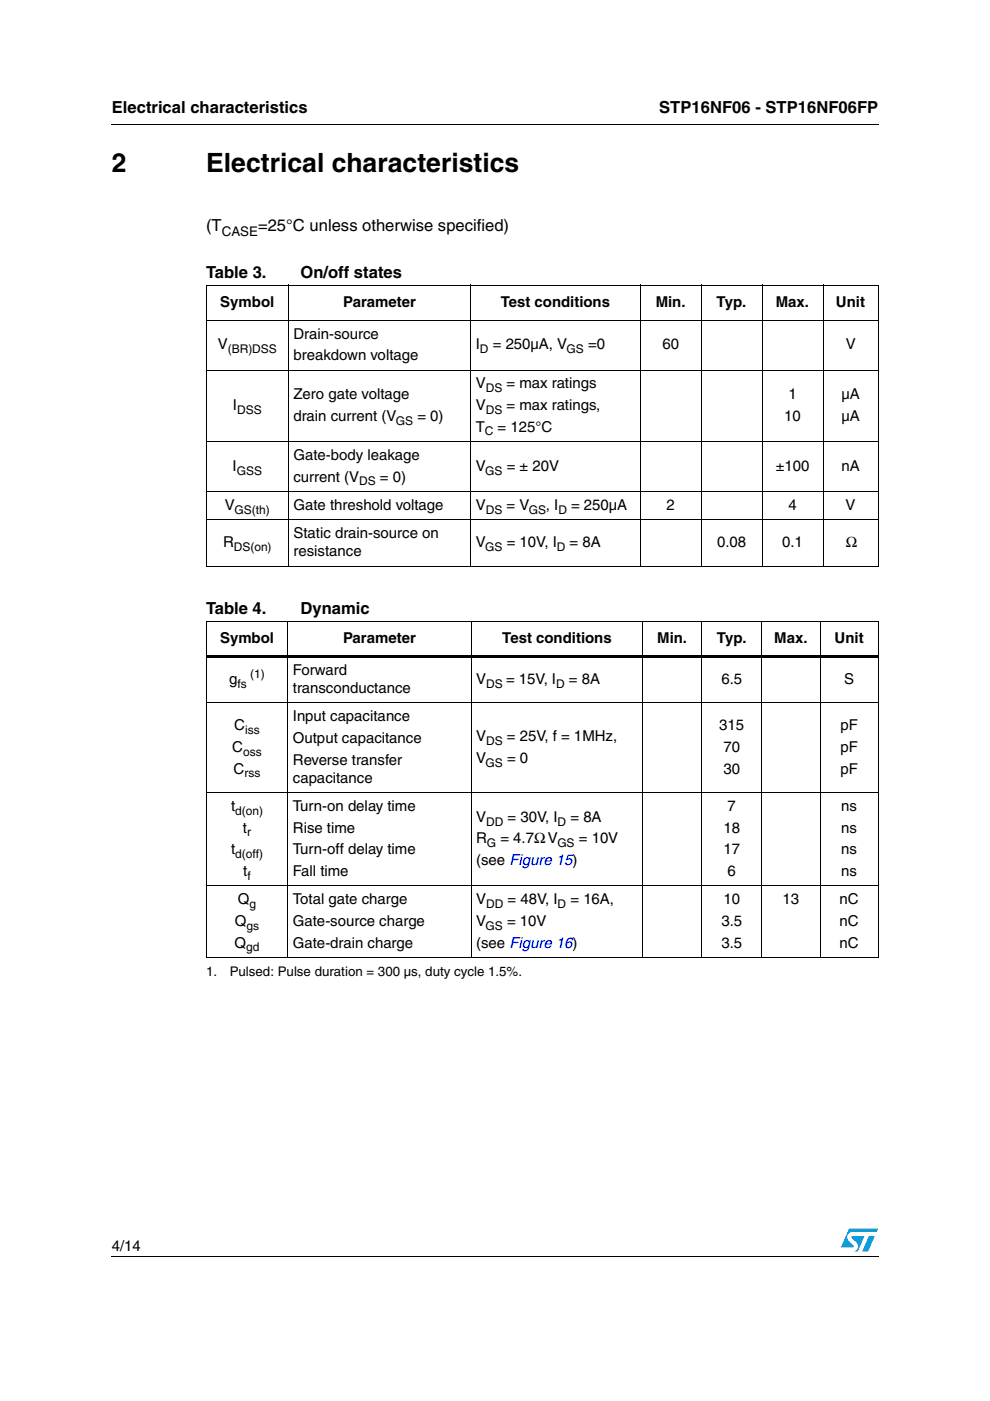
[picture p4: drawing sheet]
<svg xmlns="http://www.w3.org/2000/svg" width="210mm" height="297mm" viewBox="0 0 210 297" stroke-linecap="round" stroke-linejoin="round" font-family="sans-serif">
<defs><g id="words">
<g font-size="5.6">
<text x="23.7" y="36.4">2</text>
<text x="43.7" y="36.4">Electrical characteristics</text>
</g>
<g font-size="3.5">
<text x="23.7" y="23.9">Electrical characteristics</text>
<text x="139.8" y="23.9">STP16NF06 - STP16NF06FP</text>
<text x="43.7" y="49.1">(T</text>
<text x="54.7" y="49.1">=25°C unless otherwise specified)</text>
<text x="43.7" y="58.9">Table 3.</text>
<text x="63.7" y="58.9">On/off states</text>
<text x="43.7" y="130.2">Table 4.</text>
<text x="63.7" y="130.2">Dynamic</text>
</g>
<g font-size="3.2">
<text x="46.7" y="65.1">Symbol</text>
<text x="72.8" y="65.1">Parameter</text>
<text x="106.2" y="65.1">Test conditions</text>
<text x="139" y="65.1">Min.</text>
<text x="151.9" y="65.1">Typ.</text>
<text x="164.5" y="65.1">Max.</text>
<text x="177.2" y="65.1">Unit</text>
<text x="62.2" y="71.8">Drain-source</text>
<text x="46.2" y="74.1">V</text>
<text x="62.2" y="76.3">breakdown voltage</text>
<text x="100.9" y="74.1">I</text>
<text x="104.5" y="74.1">= 250µA, V</text>
<text x="124.7" y="74.1">=0</text>
<text x="140.4" y="74.1">60</text>
<text x="179.3" y="74.1">V</text>
<text x="100.9" y="82.4">V</text>
<text x="107.4" y="82.4">= max ratings</text>
<text x="49.4" y="86.9">I</text>
<text x="62.2" y="84.6">Zero gate voltage</text>
<text x="62.2" y="89.2">drain current (V</text>
<text x="88.5" y="89.2">= 0)</text>
<text x="100.9" y="86.9">V</text>
<text x="107.4" y="86.9">= max ratings,</text>
<text x="166.3" y="89.2">10</text>
<text x="167.2" y="84.6">1</text>
<text x="178.4" y="84.6">µA</text>
<text x="178.4" y="89.2">µA</text>
<text x="100.9" y="91.5">T</text>
<text x="105.5" y="91.5">= 125°C</text>
<text x="49.3" y="99.8">I</text>
<text x="62.2" y="97.5">Gate-body leakage</text>
<text x="100.9" y="99.8">V</text>
<text x="107.4" y="99.8">= ± 20V</text>
<text x="164.5" y="99.8">±100</text>
<text x="178.4" y="99.8">nA</text>
<text x="62.2" y="102.1">current (V</text>
<text x="80.6" y="102.1">= 0)</text>
<text x="47.7" y="108.1">V</text>
<text x="62.2" y="108.1">Gate threshold voltage</text>
<text x="100.9" y="108.1">V</text>
<text x="107.4" y="108.1">= V</text>
<text x="115.7" y="108.1">, I</text>
<text x="121.1" y="108.1">= 250µA</text>
<text x="141.3" y="108.1">2</text>
<text x="167.1" y="108.1">4</text>
<text x="179.3" y="108.1">V</text>
<text x="47.3" y="116.1">R</text>
<text x="62.2" y="114.1">Static drain-source on</text>
<text x="62.2" y="118">resistance</text>
<text x="100.9" y="116.1">V</text>
<text x="107.4" y="116.1">= 10V, I</text>
<text x="120.8" y="116.1">= 8A</text>
<text x="152.1" y="116.1">0.08</text>
<text x="165.8" y="116.1">0.1</text>
<text x="179.3" y="116.1">Ω</text>
<text x="46.7" y="136.3">Symbol</text>
<text x="72.8" y="136.3">Parameter</text>
<text x="106.5" y="136.3">Test conditions</text>
<text x="139.4" y="136.3">Min.</text>
<text x="152" y="136.3">Typ.</text>
<text x="164.2" y="136.3">Max.</text>
<text x="177" y="136.3">Unit</text>
<text x="62.1" y="143">Forward</text>
<text x="48.6" y="145">g</text>
<text x="62.1" y="146.9">transconductance</text>
<text x="100.9" y="145">V</text>
<text x="107.3" y="145">= 15V, I</text>
<text x="120.6" y="145">= 8A</text>
<text x="153" y="145">6.5</text>
<text x="179" y="145">S</text>
<text x="49.7" y="154.9">C</text>
<text x="62.1" y="152.9">Input capacitance</text>
<text x="152.5" y="154.9">315</text>
<text x="178.2" y="154.9">pF</text>
<text x="49.3" y="159.4">C</text>
<text x="62.1" y="157.5">Output capacitance</text>
<text x="100.9" y="157.1">V</text>
<text x="100.9" y="161.7">V</text>
<text x="107.5" y="157.1">= 25V, f = 1MHz,</text>
<text x="107.5" y="161.7">= 0</text>
<text x="153.4" y="159.4">70</text>
<text x="178.2" y="159.4">pF</text>
<text x="49.5" y="164">C</text>
<text x="62.1" y="162.1">Reverse transfer</text>
<text x="62.1" y="166">capacitance</text>
<text x="153.4" y="164">30</text>
<text x="178.2" y="164">pF</text>
<text x="49" y="172">t</text>
<text x="62.1" y="172">Turn-on delay time</text>
<text x="154.3" y="172">7</text>
<text x="178.4" y="172">ns</text>
<text x="51.5" y="176.6">t</text>
<text x="62.1" y="176.6">Rise time</text>
<text x="100.9" y="174.3">V</text>
<text x="100.9" y="178.8">R</text>
<text x="106.1" y="178.8">= 4.7ΩV</text>
<text x="107.6" y="174.3">= 30V, I</text>
<text x="120.9" y="174.3">= 8A</text>
<text x="122.7" y="178.8">= 10V</text>
<text x="153.4" y="176.6">18</text>
<text x="178.4" y="176.6">ns</text>
<text x="49" y="181.1">t</text>
<text x="51.6" y="185.7">t</text>
<text x="62.1" y="181.1">Turn-off delay time</text>
<text x="62.1" y="185.7">Fall time</text>
<text x="100.9" y="183.4">(see Figure 15)</text>
<text x="153.4" y="181.1">17</text>
<text x="154.3" y="185.7">6</text>
<text x="178.4" y="181.1">ns</text>
<text x="178.4" y="185.7">ns</text>
<text x="50.4" y="191.7">Q</text>
<text x="62.1" y="191.7">Total gate charge</text>
<text x="100.9" y="191.7">V</text>
<text x="107.6" y="191.7">= 48V, I</text>
<text x="120.9" y="191.7">= 16A,</text>
<text x="153.4" y="191.7">10</text>
<text x="165.9" y="191.7">13</text>
<text x="178" y="191.7">nC</text>
<text x="49.8" y="196.3">Q</text>
<text x="62.1" y="196.3">Gate-source charge</text>
<text x="100.9" y="196.3">V</text>
<text x="107.5" y="196.3">= 10V</text>
<text x="153" y="196.3">3.5</text>
<text x="178" y="196.3">nC</text>
<text x="49.7" y="200.9">Q</text>
<text x="62.1" y="200.9">Gate-drain charge</text>
<text x="100.9" y="200.9">(see Figure 16)</text>
<text x="153" y="200.9">3.5</text>
<text x="178" y="200.9">nC</text>
<text x="23.7" y="265.1">4/14</text>
</g>
<g font-size="2.8">
<text x="47" y="50">CASE</text>
<text x="43.7" y="206.9">1.</text>
<text x="48.7" y="206.9">Pulsed: Pulse duration = 300 µs, duty cycle 1.5%.</text>
</g>
<g font-size="2.5">
<text x="48.3" y="74.9">(BR)DSS</text>
<text x="101.7" y="74.9">D</text>
<text x="120.1" y="74.9">GS</text>
<text x="103" y="83.1">DS</text>
<text x="50.3" y="87.7">DSS</text>
<text x="103" y="87.7">DS</text>
<text x="83.9" y="90">GS</text>
<text x="102.8" y="92.3">C</text>
<text x="50.2" y="100.6">GSS</text>
<text x="102.9" y="100.6">GS</text>
<text x="76.2" y="102.9">DS</text>
<text x="49.7" y="108.9">GS(th)</text>
<text x="103" y="108.9">DS</text>
<text x="112.1" y="108.9">GS</text>
<text x="118.4" y="108.9">D</text>
<text x="49.6" y="116.8">DS(on)</text>
<text x="102.9" y="116.8">GS</text>
<text x="118" y="116.8">D</text>
<text x="53" y="143.7">(1)</text>
<text x="50.4" y="145.8">fs</text>
<text x="103.1" y="145.8">DS</text>
<text x="117.9" y="145.8">D</text>
<text x="52" y="155.6">iss</text>
<text x="51.5" y="160.2">oss</text>
<text x="103.1" y="157.9">DS</text>
<text x="51.8" y="164.8">rss</text>
<text x="103" y="162.5">GS</text>
<text x="49.8" y="172.8">d(on)</text>
<text x="52.4" y="177.3">r</text>
<text x="103.1" y="175">DD</text>
<text x="103.2" y="179.6">G</text>
<text x="118.2" y="179.6">GS</text>
<text x="118.2" y="175">D</text>
<text x="49.8" y="181.9">d(off)</text>
<text x="52.5" y="186.5">f</text>
<text x="52.3" y="197.1">gs</text>
<text x="52.9" y="192.5">g</text>
<text x="103" y="197.1">GS</text>
<text x="103.1" y="192.5">DD</text>
<text x="118.2" y="192.5">D</text>
<text x="52.2" y="201.7">gd</text>
</g>
</g></defs>
<g fill="#0099d8">
<path d="M184.2 262.1h1.3l-1.4 3.3h-1.3z"/>
<path d="M180 260.5h6.2l-.3 .7h-5.2a1.11 1.11 0 0 0-1 .7 1.11 1.11 0 0 0 .3 1.2l1 1v.3l-2.7 .1z"/>
<path d="M180.6 262.1h2.7l-1.4 3.3-.7-.1a1.16 1.16 0 0 0 .4-1.8l-1-1.1z"/>
</g>
<path d="M23.6 26.2l.1 .2zM43.6 138.9h142.7v.5h-142.7zM23.6 266.3l.1 .1z" fill="#000"/>
<g fill="none" stroke="#000" stroke-width=".21">
<path d="M23.7 26.3h162.6M43.6 60.5h142.7M43.6 67.9h142.7M43.6 78.5h142.7M43.7 60.6v59.4M61.2 60.4v59.8M99.8 60.4v59.8M135.7 60.4v59.8M148.7 60.4v59.8M161.6 60.4v59.8M174.5 60.4v59.8M186.2 60.6v59.4"/>
<path d="M43.6 93.6h142.7M43.6 104.2h142.7M43.6 110.2h142.7M43.6 120.1h142.7M43.6 131.7h142.7M43.7 131.8v71.1M61 131.7v71.4M99.9 131.7v71.4M136.2 131.7v71.4M148.8 131.7v71.4M161.5 131.7v71.4M173.9 131.7v71.4"/>
<path d="M186.2 131.8v17.1M43.6 149h142.7M186.2 149.1v53.8M43.6 168.1h142.7M43.6 187.8h142.7M43.6 203h142.7M23.7 266.3h162.6"/>
</g>
<use href="#words"/>
</svg>
